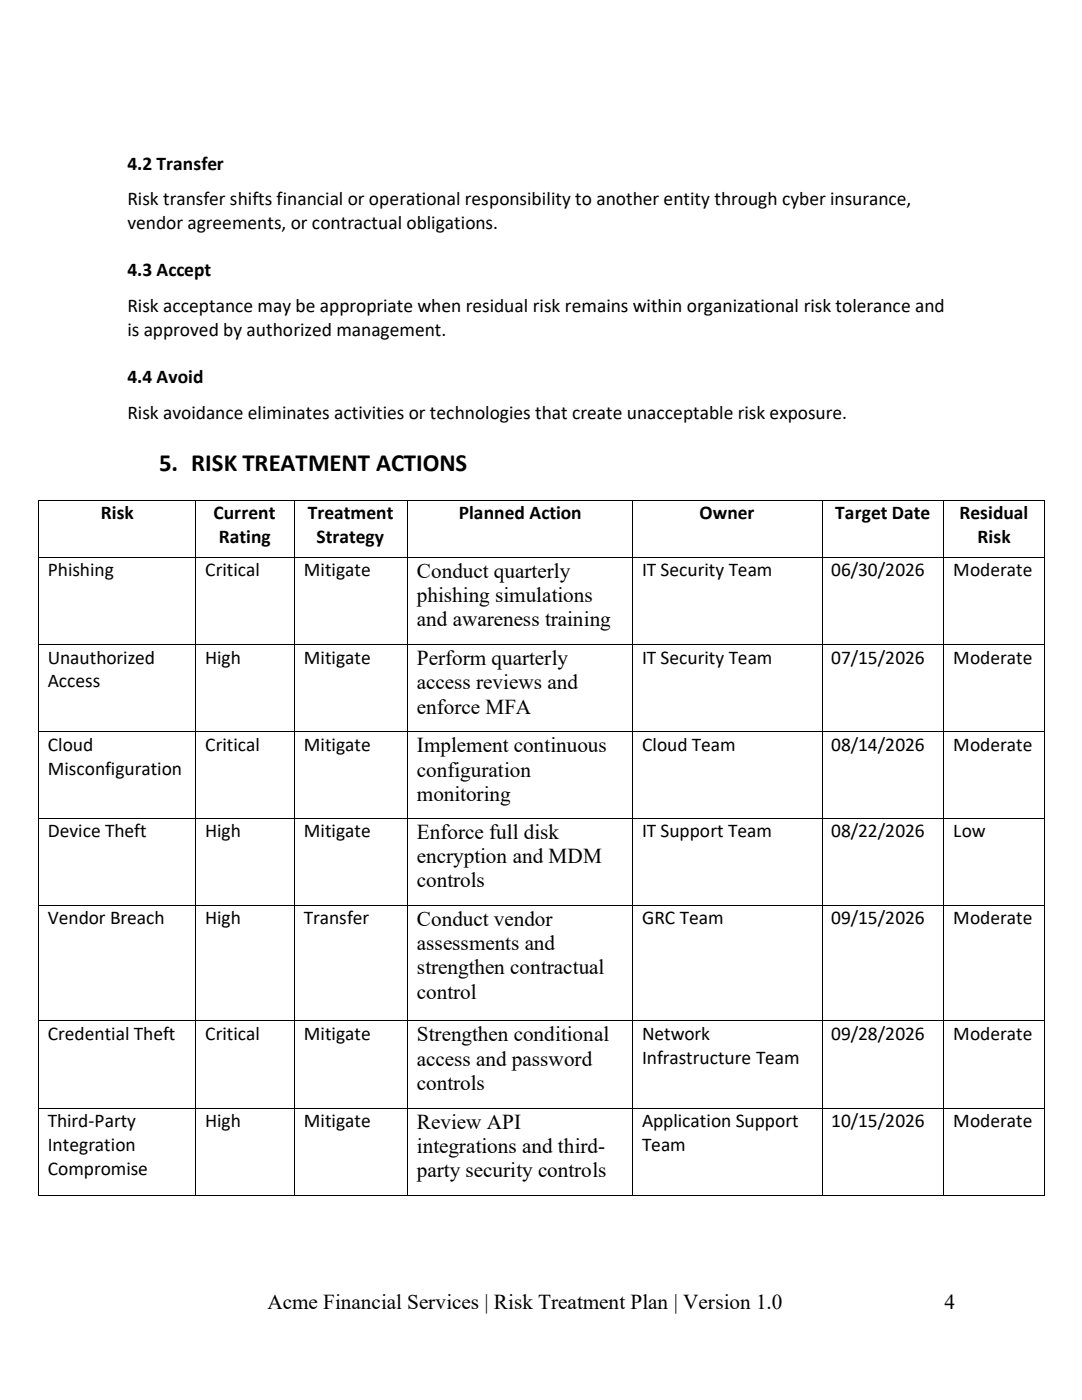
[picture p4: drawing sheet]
<svg xmlns="http://www.w3.org/2000/svg" width="216mm" height="279mm" viewBox="0 0 216 279" stroke-linecap="round" stroke-linejoin="round" font-family="sans-serif">
<defs><g id="words">
<text font-size="4.9" x="31.8" y="94">5. RISK TREATMENT ACTIONS</text>
<g font-size="4.2">
<text x="83.2" y="115.3">Conduct quarterly</text>
<text x="83.2" y="120.2">phishing simulations</text>
<text x="83.2" y="125">and awareness training</text>
<text x="83.2" y="132.7">Perform quarterly</text>
<text x="83.2" y="137.5">access reviews and</text>
<text x="83.2" y="142.5">enforce MFA</text>
<text x="83.2" y="150.1">Implement continuous</text>
<text x="83.2" y="155">configuration</text>
<text x="83.2" y="159.9">monitoring</text>
<text x="83.2" y="167.4">Enforce full disk</text>
<text x="83.2" y="172.2">encryption and MDM</text>
<text x="83.2" y="177.1">controls</text>
<text x="83.2" y="184.7">Conduct vendor</text>
<text x="83.2" y="189.6">assessments and</text>
<text x="83.2" y="194.4">strengthen contractual</text>
<text x="83.2" y="199.3">control</text>
<text x="83.2" y="207.8">Strengthen conditional</text>
<text x="83.2" y="212.7">access and password</text>
<text x="83.2" y="217.6">controls</text>
<text x="83.2" y="225.2">Review API</text>
<text x="83.2" y="230.1">integrations and third-</text>
<text x="83.2" y="234.9">party security controls</text>
<text x="53.4" y="261.2">Acme Financial Services | Risk Treatment Plan | Version 1.0</text>
<text x="188.5" y="261.2">4</text>
</g>
<g font-size="3.9">
<text x="25.4" y="33.9">4.2 Transfer</text>
<text x="25.4" y="40.9">Risk transfer shifts financial or operational responsibility to another entity through cyber insurance,</text>
<text x="25.4" y="45.7">vendor agreements, or contractual obligations.</text>
<text x="25.4" y="55.1">4.3 Accept</text>
<text x="25.4" y="62.3">Risk acceptance may be appropriate when residual risk remains within organizational risk tolerance and</text>
<text x="25.4" y="67">is approved by authorized management.</text>
<text x="25.4" y="76.5">4.4 Avoid</text>
<text x="25.4" y="83.5">Risk avoidance eliminates activities or technologies that create unacceptable risk exposure.</text>
<text x="20.1" y="103.7">Risk</text>
<text x="42.6" y="103.7">Current</text>
<text x="61.4" y="103.7">Treatment</text>
<text x="91.6" y="103.7">Planned Action</text>
<text x="139.6" y="103.7">Owner</text>
<text x="166.7" y="103.7">Target Date</text>
<text x="191.5" y="103.7">Residual</text>
<text x="43.7" y="108.4">Rating</text>
<text x="63.2" y="108.4">Strategy</text>
<text x="195.1" y="108.4">Risk</text>
<text x="9.5" y="115">Phishing</text>
<text x="40.9" y="115">Critical</text>
<text x="60.6" y="115">Mitigate</text>
<text x="128.1" y="115">IT Security Team</text>
<text x="165.9" y="115">06/30/2026</text>
<text x="190.2" y="115">Moderate</text>
<text x="9.5" y="132.4">Unauthorized</text>
<text x="9.5" y="137.2">Access</text>
<text x="40.9" y="132.4">High</text>
<text x="60.6" y="132.4">Mitigate</text>
<text x="128.1" y="132.4">IT Security Team</text>
<text x="165.9" y="132.4">07/15/2026</text>
<text x="190.2" y="132.4">Moderate</text>
<text x="9.5" y="149.8">Cloud</text>
<text x="40.9" y="149.8">Critical</text>
<text x="60.6" y="149.8">Mitigate</text>
<text x="128.1" y="149.8">Cloud Team</text>
<text x="165.9" y="149.8">08/14/2026</text>
<text x="190.2" y="149.8">Moderate</text>
<text x="9.5" y="154.6">Misconfiguration</text>
<text x="9.5" y="167">Device Theft</text>
<text x="40.9" y="167">High</text>
<text x="60.6" y="167">Mitigate</text>
<text x="128.1" y="167">IT Support Team</text>
<text x="165.9" y="167">08/22/2026</text>
<text x="190.2" y="167">Low</text>
<text x="9.5" y="184.5">Vendor Breach</text>
<text x="40.9" y="184.5">High</text>
<text x="60.6" y="184.5">Transfer</text>
<text x="128.1" y="184.5">GRC Team</text>
<text x="165.9" y="184.5">09/15/2026</text>
<text x="190.2" y="184.5">Moderate</text>
<text x="9.5" y="207.5">Credential Theft</text>
<text x="40.9" y="207.5">Critical</text>
<text x="60.6" y="207.5">Mitigate</text>
<text x="128.1" y="207.5">Network</text>
<text x="165.9" y="207.5">09/28/2026</text>
<text x="190.2" y="207.5">Moderate</text>
<text x="128.1" y="212.3">Infrastructure Team</text>
<text x="9.5" y="224.9">Third-Party</text>
<text x="40.9" y="224.9">High</text>
<text x="60.6" y="224.9">Mitigate</text>
<text x="128.1" y="224.9">Application Support</text>
<text x="165.9" y="224.9">10/15/2026</text>
<text x="190.2" y="224.9">Moderate</text>
<text x="9.5" y="229.6">Integration</text>
<text x="128.1" y="229.6">Team</text>
<text x="9.5" y="234.4">Compromise</text>
</g>
</g></defs>
<g fill="#000">
<path d="M7.5 99.8h.2v.2h-.2z" fill-rule="evenodd"/>
<path d="M7.5 99.8h.2v.2h-.2z" fill-rule="evenodd"/>
<path d="M39 99.8h.2v.2h-.2z" fill-rule="evenodd"/>
<path d="M58.6 99.8h.2v.2h-.2z" fill-rule="evenodd"/>
<path d="M81.2 99.8h.2v.2h-.2z" fill-rule="evenodd"/>
<path d="M126.2 99.8h.1v.2h-.1z" fill-rule="evenodd"/>
<path d="M163.9 99.8h.2v.2h-.2z" fill-rule="evenodd"/>
<path d="M188.2 99.8h.2v.2h-.2z" fill-rule="evenodd"/>
<path d="M208.3 99.8h.2v.2h-.2z" fill-rule="evenodd"/>
<path d="M208.3 99.8h.2v.2h-.2z" fill-rule="evenodd"/>
<path d="M7.5 111.2h.2v.1h-.2z" fill-rule="evenodd"/>
<path d="M39 111.2h.2v.1h-.2z" fill-rule="evenodd"/>
<path d="M58.6 111.2h.2v.1h-.2z" fill-rule="evenodd"/>
<path d="M81.2 111.2h.2v.1h-.2z" fill-rule="evenodd"/>
<path d="M126.2 111.2h.1v.1h-.1z" fill-rule="evenodd"/>
<path d="M163.9 111.2h.2v.1h-.2z" fill-rule="evenodd"/>
<path d="M188.2 111.2h.2v.1h-.2z" fill-rule="evenodd"/>
<path d="M208.3 111.2h.2v.1h-.2z" fill-rule="evenodd"/>
<path d="M7.5 128.5h.2v.2h-.2z" fill-rule="evenodd"/>
<path d="M39 128.5h.2v.2h-.2z" fill-rule="evenodd"/>
<path d="M58.6 128.5h.2v.2h-.2z" fill-rule="evenodd"/>
<path d="M81.2 128.5h.2v.2h-.2z" fill-rule="evenodd"/>
<path d="M126.2 128.5h.1v.2h-.1z" fill-rule="evenodd"/>
<path d="M163.9 128.5h.2v.2h-.2z" fill-rule="evenodd"/>
<path d="M188.2 128.5h.2v.2h-.2z" fill-rule="evenodd"/>
<path d="M208.3 128.5h.2v.2h-.2z" fill-rule="evenodd"/>
<path d="M7.5 145.9h.2v.2h-.2z" fill-rule="evenodd"/>
<path d="M39 145.9h.2v.2h-.2z" fill-rule="evenodd"/>
<path d="M58.6 145.9h.2v.2h-.2z" fill-rule="evenodd"/>
<path d="M81.2 145.9h.2v.2h-.2z" fill-rule="evenodd"/>
<path d="M126.2 145.9h.1v.2h-.1z" fill-rule="evenodd"/>
<path d="M163.9 145.9h.2v.2h-.2z" fill-rule="evenodd"/>
<path d="M188.2 145.9h.2v.2h-.2z" fill-rule="evenodd"/>
<path d="M208.3 145.9h.2v.2h-.2z" fill-rule="evenodd"/>
<path d="M7.5 163.2h.2v.2h-.2z" fill-rule="evenodd"/>
<path d="M39 163.2h.2v.2h-.2z" fill-rule="evenodd"/>
<path d="M58.6 163.2h.2v.2h-.2z" fill-rule="evenodd"/>
<path d="M81.2 163.2h.2v.2h-.2z" fill-rule="evenodd"/>
<path d="M126.2 163.2h.1v.2h-.1z" fill-rule="evenodd"/>
<path d="M163.9 163.2h.2v.2h-.2z" fill-rule="evenodd"/>
<path d="M188.2 163.2h.2v.2h-.2z" fill-rule="evenodd"/>
<path d="M208.3 163.2h.2v.2h-.2z" fill-rule="evenodd"/>
<path d="M7.5 180.6h.2v.2h-.2z" fill-rule="evenodd"/>
<path d="M39 180.6h.2v.2h-.2z" fill-rule="evenodd"/>
<path d="M58.6 180.6h.2v.2h-.2z" fill-rule="evenodd"/>
<path d="M81.2 180.6h.2v.2h-.2z" fill-rule="evenodd"/>
<path d="M126.2 180.6h.1v.2h-.1z" fill-rule="evenodd"/>
<path d="M163.9 180.6h.2v.2h-.2z" fill-rule="evenodd"/>
<path d="M188.2 180.6h.2v.2h-.2z" fill-rule="evenodd"/>
<path d="M208.3 180.6h.2v.2h-.2z" fill-rule="evenodd"/>
<path d="M7.5 203.6h.2v.2h-.2z" fill-rule="evenodd"/>
<path d="M39 203.6h.2v.2h-.2z" fill-rule="evenodd"/>
<path d="M58.6 203.6h.2v.2h-.2z" fill-rule="evenodd"/>
<path d="M81.2 203.6h.2v.2h-.2z" fill-rule="evenodd"/>
<path d="M126.2 203.6h.1v.2h-.1z" fill-rule="evenodd"/>
<path d="M163.9 203.6h.2v.2h-.2z" fill-rule="evenodd"/>
<path d="M188.2 203.6h.2v.2h-.2z" fill-rule="evenodd"/>
<path d="M208.3 203.6h.2v.2h-.2z" fill-rule="evenodd"/>
<path d="M7.5 221.1h.2v.2h-.2z" fill-rule="evenodd"/>
<path d="M7.5 238.5h.2v.1h-.2z" fill-rule="evenodd"/>
<path d="M7.5 238.5h.2v.1h-.2z" fill-rule="evenodd"/>
<path d="M39 221.1h.2v.2h-.2z" fill-rule="evenodd"/>
<path d="M39 238.5h.2v.1h-.2z" fill-rule="evenodd"/>
<path d="M58.6 221.1h.2v.2h-.2z" fill-rule="evenodd"/>
<path d="M58.6 238.5h.2v.1h-.2z" fill-rule="evenodd"/>
<path d="M81.2 221.1h.2v.2h-.2z" fill-rule="evenodd"/>
<path d="M81.2 238.5h.2v.1h-.2z" fill-rule="evenodd"/>
<path d="M126.2 221.1h.1v.2h-.1z" fill-rule="evenodd"/>
<path d="M126.2 238.5h.1v.1h-.1z" fill-rule="evenodd"/>
<path d="M163.9 221.1h.2v.2h-.2z" fill-rule="evenodd"/>
<path d="M163.9 238.5h.2v.1h-.2z" fill-rule="evenodd"/>
<path d="M188.2 221.1h.2v.2h-.2z" fill-rule="evenodd"/>
<path d="M188.2 238.5h.2v.1h-.2z" fill-rule="evenodd"/>
<path d="M208.3 221.1h.2v.2h-.2z" fill-rule="evenodd"/>
<path d="M208.3 238.5h.2v.1h-.2z" fill-rule="evenodd"/>
<path d="M208.3 238.5h.2v.1h-.2z" fill-rule="evenodd"/>
</g>
<g fill="none" stroke="#000" stroke-width=".2">
<path d="M7.6 100v11.2M7.7 99.9h31.3M39.1 100v11.2M39.2 99.9h19.4M58.7 100v11.2M58.8 99.9h22.4M81.3 100v11.2M81.4 99.9h44.8M126.3 100v11.2M126.3 99.9h37.6M164 100v11.2M164.1 99.9h24.1"/>
<path d="M188.3 100v11.2M188.4 99.9h19.9M208.4 100v11.2M7.6 111.3v17.2M7.7 111.2h31.3M39.1 111.3v17.2M39.2 111.2h19.4M58.7 111.3v17.2M58.8 111.2h22.4M81.3 111.3v17.2M81.4 111.2h44.8M126.3 111.3v17.2"/>
<path d="M126.3 111.2h37.6M164 111.3v17.2M164.1 111.2h24.1M188.3 111.3v17.2M188.4 111.2h19.9M208.4 111.3v17.2M7.6 128.7v17.2M7.7 128.6h31.3M39.1 128.7v17.2M39.2 128.6h19.4M58.7 128.7v17.2M58.8 128.6h22.4"/>
<path d="M81.3 128.7v17.2M81.4 128.6h44.8M126.3 128.7v17.2M126.3 128.6h37.6M164 128.7v17.2M164.1 128.6h24.1M188.3 128.7v17.2M188.4 128.6h19.9M208.4 128.7v17.2M7.6 146.1v17.1M7.7 146h31.3M39.1 146.1v17.1"/>
<path d="M39.2 146h19.4M58.7 146.1v17.1M58.8 146h22.4M81.3 146.1v17.1M81.4 146h44.8M126.3 146.1v17.1M126.3 146h37.6M164 146.1v17.1M164.1 146h24.1M188.3 146.1v17.1M188.4 146h19.9M208.4 146.1v17.1"/>
<path d="M7.6 163.4v17.2M7.7 163.3h31.3M39.1 163.4v17.2M39.2 163.3h19.4M58.7 163.4v17.2M58.8 163.3h22.4M81.3 163.4v17.2M81.4 163.3h44.8M126.3 163.4v17.2M126.3 163.3h37.6M164 163.4v17.2M164.1 163.3h24.1"/>
<path d="M188.3 163.4v17.2M188.4 163.3h19.9M208.4 163.4v17.2M7.6 180.8v22.8M7.7 180.7h31.3M39.1 180.8v22.8M39.2 180.7h19.4M58.7 180.8v22.8M58.8 180.7h22.4M81.3 180.8v22.8M81.4 180.7h44.8M126.3 180.8v22.8"/>
<path d="M126.3 180.7h37.6M164 180.8v22.8M164.1 180.7h24.1M188.3 180.8v22.8M188.4 180.7h19.9M208.4 180.8v22.8M7.6 203.8v17.3M7.7 203.7h31.3M39.1 203.8v17.3M39.2 203.7h19.4M58.7 203.8v17.3M58.8 203.7h22.4"/>
<path d="M81.3 203.8v17.3M81.4 203.7h44.8M126.3 203.8v17.3M126.3 203.7h37.6M164 203.8v17.3M164.1 203.7h24.1M188.3 203.8v17.3M188.4 203.7h19.9M208.4 203.8v17.3M7.6 221.3v17.2M7.7 221.2h31.3M7.7 238.6h31.3"/>
<path d="M39.1 221.3v17.2M39.2 221.2h19.4M39.2 238.6h19.4M58.7 221.3v17.2M58.8 221.2h22.4M58.8 238.6h22.4M81.3 221.3v17.2M81.4 221.2h44.8M81.4 238.6h44.8M126.3 221.3v17.2M126.3 221.2h37.6M126.3 238.6h37.6"/>
<path d="M164 221.3v17.2M164.1 221.2h24.1M164.1 238.6h24.1M188.3 221.3v17.2M188.4 221.2h19.9M188.4 238.6h19.9M208.4 221.3v17.2"/>
</g>
<use href="#words"/>
</svg>
